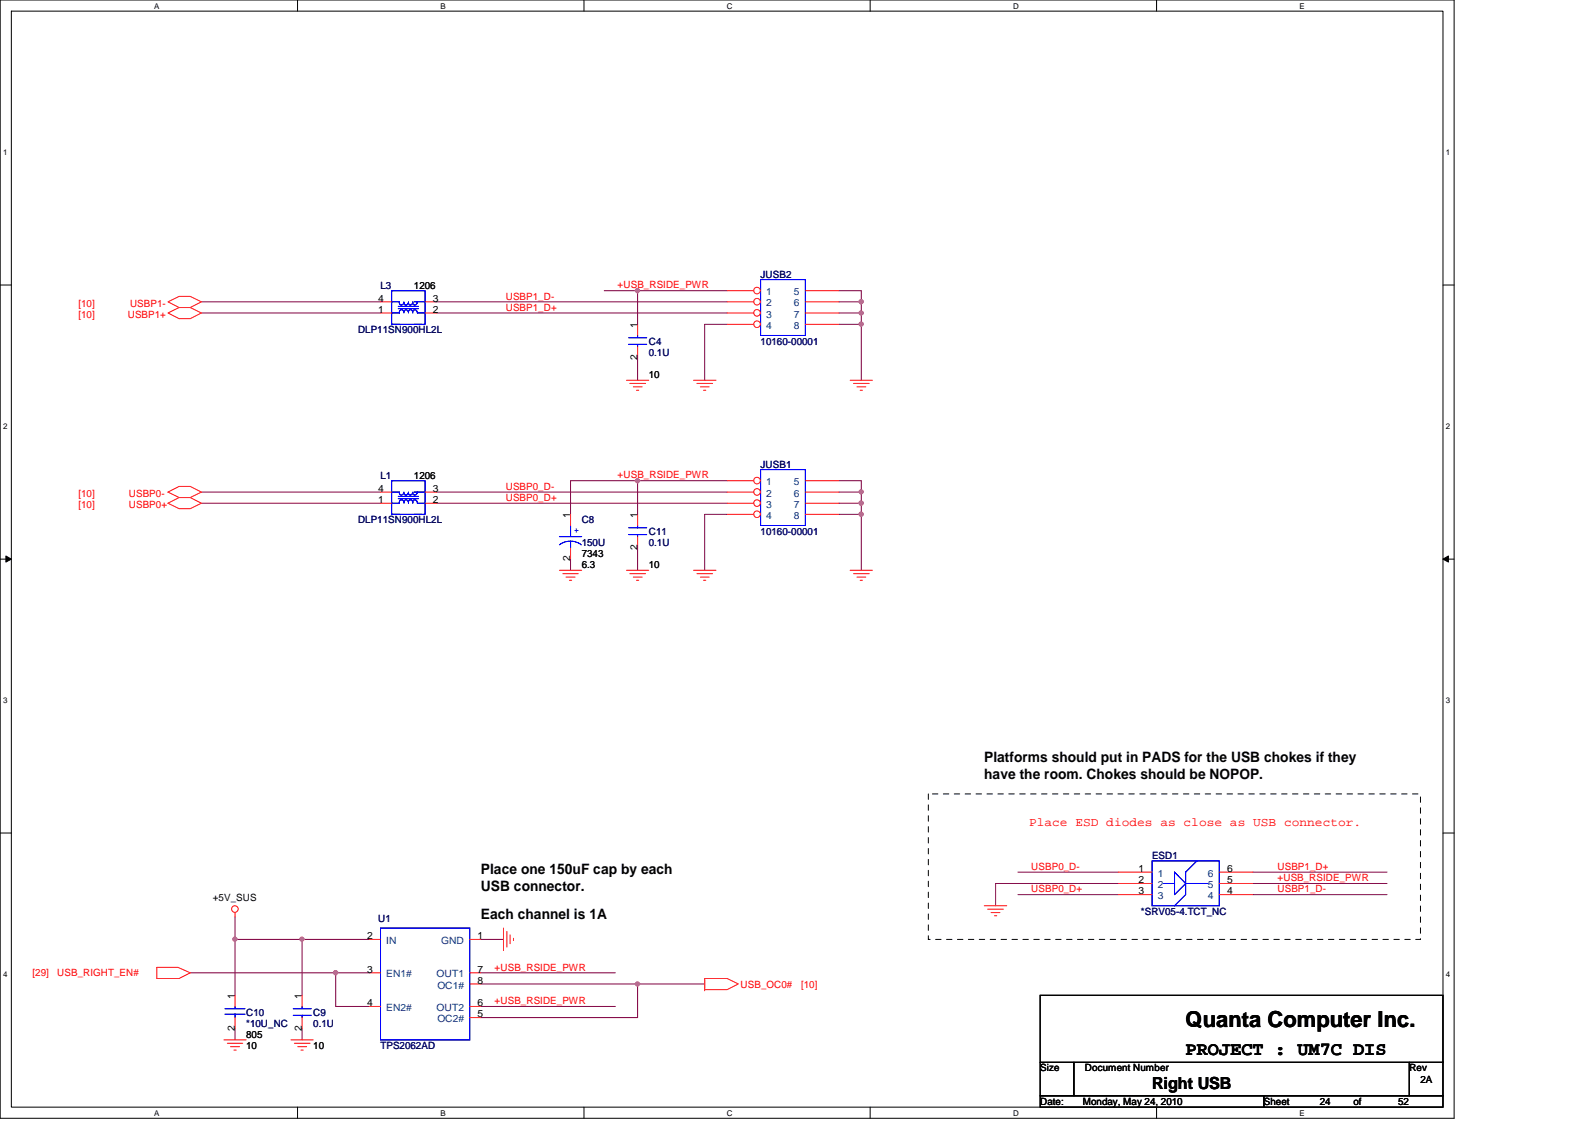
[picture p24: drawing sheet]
<svg xmlns="http://www.w3.org/2000/svg" width="297mm" height="210mm" viewBox="0 0 297 210" stroke-linecap="round" stroke-linejoin="round" font-family="sans-serif">
<defs><g id="words">
<text font-size="4.1" x="220.8" y="191.3">Quanta Computer Inc.</text>
<text font-size="3.5" x="220.8" y="196.5">PROJECT : UM7C DIS</text>
<text font-size="3.1" x="214.5" y="202.8">Right USB</text>
<g font-size="2.7">
<text x="183.3" y="142">Platforms should put in PADS for the USB chokes if they</text>
<text x="183.3" y="145.2">have the room. Chokes should be NOPOP.</text>
<text x="89.6" y="162.8">Place one 150uF cap by each</text>
<text x="89.6" y="166">USB connector.</text>
<text x="89.6" y="171.2">Each channel is 1A</text>
</g>
<text font-size="2.3" fill="#f00" x="191.6" y="153.9">Place ESD diodes as close as USB connector.</text>
<g font-size="1.9" fill="#000080">
<text x="70.9" y="53.8">L3</text>
<text x="141.6" y="51.7">JUSB2</text>
<text x="66.7" y="62.1">DLP11SN900HL2L</text>
<text x="120.8" y="64.2">C4</text>
<text x="141.6" y="64.2">10160-00001</text>
<text x="120.8" y="66.3">0.1U</text>
<text x="70.9" y="89.2">L1</text>
<text x="141.6" y="87.1">JUSB1</text>
<text x="66.7" y="97.5">DLP11SN900HL2L</text>
<text x="108.3" y="97.5">C8</text>
<text x="108.3" y="101.6">150U</text>
<text x="120.8" y="99.6">C11</text>
<text x="120.8" y="101.6">0.1U</text>
<text x="141.6" y="99.6">10160-00001</text>
<text x="214.5" y="160">ESD1</text>
<text x="70.4" y="171.7">U1</text>
<text x="212.5" y="170.4">*SRV05-4.TCT_NC</text>
<text x="45.8" y="189.1">C10</text>
<text x="45.8" y="191.2">*10U_NC</text>
<text x="58.3" y="189.1">C9</text>
<text x="58.3" y="191.2">0.1U</text>
<text x="70.9" y="195.4">TPS2062AD</text>
</g>
<g font-size="1.9">
<text x="77.1" y="53.8">1206</text>
<text x="70.4" y="58.3">1</text>
<text x="70.4" y="56.2">4</text>
<text x="80.6" y="58.3">2</text>
<text x="80.6" y="56.2">3</text>
<text x="118.7" y="61" transform="rotate(-90 118.7 61)">1</text>
<text x="118.7" y="67.1" transform="rotate(-90 118.7 67.1)">2</text>
<text x="120.8" y="70.4">10</text>
<text x="77.1" y="89.2">1206</text>
<text x="70.4" y="93.7">1</text>
<text x="70.4" y="91.6">4</text>
<text x="80.6" y="93.7">2</text>
<text x="80.6" y="91.6">3</text>
<text x="106.2" y="96.4" transform="rotate(-90 106.2 96.4)">1</text>
<text x="118.7" y="96.4" transform="rotate(-90 118.7 96.4)">1</text>
<text x="106.2" y="104.6" transform="rotate(-90 106.2 104.6)">2</text>
<text x="108.3" y="105.8">6.3</text>
<text x="108.3" y="103.8">7343</text>
<text x="118.7" y="102.4" transform="rotate(-90 118.7 102.4)">2</text>
<text x="120.8" y="105.8">10</text>
<text x="39.6" y="167.9">+5V_SUS</text>
<text x="212" y="162.4">1</text>
<text x="212" y="164.5">2</text>
<text x="212" y="166.6">3</text>
<text x="228.5" y="166.6">4</text>
<text x="228.5" y="164.5">5</text>
<text x="228.5" y="162.4">6</text>
<text x="68.4" y="174.9">2</text>
<text x="88.9" y="174.9">1</text>
<text x="68.4" y="181.1">3</text>
<text x="88.9" y="183.2">8</text>
<text x="88.9" y="181.1">7</text>
<text x="43.7" y="186" transform="rotate(-90 43.7 186)">1</text>
<text x="56.2" y="186" transform="rotate(-90 56.2 186)">1</text>
<text x="68.4" y="187.4">4</text>
<text x="88.9" y="189.5">5</text>
<text x="88.9" y="187.4">6</text>
<text x="43.7" y="192" transform="rotate(-90 43.7 192)">2</text>
<text x="45.8" y="195.4">10</text>
<text x="45.8" y="193.3">805</text>
<text x="56.2" y="192" transform="rotate(-90 56.2 192)">2</text>
<text x="58.3" y="195.4">10</text>
<text x="193.7" y="199.6">Size</text>
<text x="202" y="199.6">Document Number</text>
<text x="262.5" y="199.6">Rev</text>
<text x="264.5" y="201.6">2A</text>
<text x="193.7" y="205.8">Date:</text>
<text x="201.6" y="205.8">Monday, May 24, 2010</text>
<text x="235.4" y="205.8">Sheet</text>
<text x="245.8" y="205.8">24</text>
<text x="252" y="205.8">of</text>
<text x="260.4" y="205.8">52</text>
</g>
<g font-size="1.9" fill="#f00">
<text x="115" y="53.7">+USB_RSIDE_PWR</text>
<text x="14.6" y="57.1">[10]</text>
<text x="14.6" y="59.2">[10]</text>
<text x="23.8" y="59.2">USBP1+</text>
<text x="24.2" y="57.1">USBP1-</text>
<text x="94.2" y="57.9">USBP1_D+</text>
<text x="94.2" y="55.8">USBP1_D-</text>
<text x="115" y="89.1">+USB_RSIDE_PWR</text>
<text x="14.6" y="92.5">[10]</text>
<text x="14.6" y="94.6">[10]</text>
<text x="24" y="92.5">USBP0-</text>
<text x="24" y="94.6">USBP0+</text>
<text x="94.2" y="93.3">USBP0_D+</text>
<text x="94.2" y="91.2">USBP0_D-</text>
<text x="192.1" y="166.2">USBP0_D+</text>
<text x="192.1" y="162">USBP0_D-</text>
<text x="237.9" y="166.2">USBP1_D-</text>
<text x="237.9" y="162">USBP1_D+</text>
<text x="237.9" y="164.1">+USB_RSIDE_PWR</text>
<text x="6.1" y="181.9">[29]</text>
<text x="10.7" y="181.9">USB_RIGHT_EN#</text>
<text x="92.1" y="180.8">+USB_RSIDE_PWR</text>
<text x="137.9" y="183.9">USB_OC0#</text>
<text x="149.2" y="183.9">[10]</text>
<text x="92.1" y="187">+USB_RSIDE_PWR</text>
</g>
<g font-size="1.9" fill="#004080">
<text x="142.7" y="55">1</text>
<text x="142.7" y="57.1">2</text>
<text x="142.7" y="59.1">3</text>
<text x="147.9" y="55">5</text>
<text x="147.9" y="57.1">6</text>
<text x="147.9" y="59.1">7</text>
<text x="142.7" y="61.3">4</text>
<text x="147.9" y="61.3">8</text>
<text x="142.7" y="90.4">1</text>
<text x="142.7" y="92.5">2</text>
<text x="142.7" y="94.6">3</text>
<text x="147.9" y="90.4">5</text>
<text x="147.9" y="92.5">6</text>
<text x="147.9" y="94.6">7</text>
<text x="142.7" y="96.6">4</text>
<text x="147.9" y="96.6">8</text>
<text x="215.6" y="163.3">1</text>
<text x="215.6" y="165.4">2</text>
<text x="215.6" y="167.5">3</text>
<text x="225" y="167.5">4</text>
<text x="225" y="165.4">5</text>
<text x="225" y="163.3">6</text>
<text x="71.9" y="175.8">IN</text>
<text x="82.2" y="175.8">GND</text>
<text x="71.9" y="182">EN1#</text>
<text x="81.3" y="182">OUT1</text>
<text x="81.4" y="184.1">OC1#</text>
<text x="71.9" y="188.3">EN2#</text>
<text x="81.3" y="188.3">OUT2</text>
<text x="81.4" y="190.4">OC2#</text>
</g>
<text font-size="1.9" fill="#00f" x="106.9" y="99.4">+</text>
<g font-size="1.5">
<text x="28.7" y="1.6">A</text>
<text x="82" y="1.6">B</text>
<text x="135.4" y="1.6">C</text>
<text x="188.7" y="1.6">D</text>
<text x="242" y="1.6">E</text>
<text x=".6" y="28.9">1</text>
<text x="269.3" y="28.9">1</text>
<text x=".6" y="79.9">2</text>
<text x="269.3" y="79.9">2</text>
<text x=".6" y="131">3</text>
<text x="269.3" y="131">3</text>
<text x=".6" y="182">4</text>
<text x="269.3" y="182">4</text>
<text x="28.7" y="207.8">A</text>
<text x="82" y="207.8">B</text>
<text x="135.4" y="207.8">C</text>
<text x="188.7" y="207.8">D</text>
<text x="242" y="207.8">E</text>
</g>
</g></defs>
<path d="M0 0h270.8v208.3h-270.8zM2.1 2.1h266.6v204.1h-266.6z" fill="none" stroke="#000" stroke-width=".19"/>
<g fill="#fff">
<path d="M28.7 .3h1v1.6h-1z"/>
<path d="M28.7 206.5h1v1.6h-1z"/>
</g>
<path d="M55.4 0v2.1M55.4 206.2v2.1" fill="none" stroke="#000" stroke-width=".19"/>
<g fill="#fff">
<path d="M82 .3h1v1.6h-1z"/>
<path d="M82 206.5h1v1.6h-1z"/>
</g>
<path d="M108.8 0v2.1M108.8 206.2v2.1" fill="none" stroke="#000" stroke-width=".19"/>
<g fill="#fff">
<path d="M135.4 .3h1v1.6h-1z"/>
<path d="M135.4 206.5h1v1.6h-1z"/>
</g>
<path d="M162 0v2.1M162 206.2v2.1" fill="none" stroke="#000" stroke-width=".19"/>
<g fill="#fff">
<path d="M188.7 .3h1v1.6h-1z"/>
<path d="M188.7 206.5h1v1.6h-1z"/>
</g>
<path d="M215.4 0v2.1M215.4 206.2v2.1" fill="none" stroke="#000" stroke-width=".19"/>
<g fill="#fff">
<path d="M242 .3h1v1.6h-1z"/>
<path d="M242 206.5h1v1.6h-1z"/>
<path d="M.6 27.6h.8v1.6h-.8z"/>
<path d="M269.3 27.6h.8v1.6h-.8z"/>
<path d="M.6 78.6h.8v1.6h-.8z"/>
<path d="M269.3 78.6h.8v1.6h-.8z"/>
</g>
<path d="M0 53.1h2.1M268.7 53.1h2.1" fill="none" stroke="#000" stroke-width=".19"/>
<g fill="#fff">
<path d="M.6 129.6h.8v1.7h-.8z"/>
<path d="M269.3 129.6h.8v1.7h-.8z"/>
</g>
<path d="M0 104.1h2.1M1.1 103.5l1 .6-1 .6zM268.7 104.1l1-.6v1.2zM268.7 104.1h2.1" fill="none" stroke="#000" stroke-width=".19"/>
<path d="M1.1 103.5l1 .6-1 .6zM268.7 104.1l1-.6v1.2z" fill="#000"/>
<g fill="#fff">
<path d="M.6 180.6h.8v1.7h-.8z"/>
<path d="M269.3 180.6h.8v1.7h-.8z"/>
</g>
<path d="M0 155.2h2.1M268.7 155.2h2.1" fill="none" stroke="#000" stroke-width=".19"/>
<path d="M68.7 175h-12.4v10.4M56.3 191.6v2.1M89.6 183.3h29.1" fill="none" stroke="#800040" stroke-width=".19"/>
<circle cx="56.2" cy="174.9" r=".39" fill="#f0f"/>
<circle cx="56.2" cy="174.9" r=".39" fill="none" stroke="#f0f" stroke-width=".19"/>
<path d="M43.8 175h12.5M89.6 187.5h25" fill="none" stroke="#800040" stroke-width=".19"/>
<circle cx="43.8" cy="174.9" r=".39" fill="#f0f"/>
<circle cx="43.8" cy="174.9" r=".39" fill="none" stroke="#f0f" stroke-width=".19"/>
<path d="M118.7 183.3v6.2" fill="none" stroke="#800040" stroke-width=".19"/>
<circle cx="118.7" cy="183.3" r=".39" fill="#f0f"/>
<circle cx="118.7" cy="183.3" r=".39" fill="none" stroke="#f0f" stroke-width=".19"/>
<path d="M62.5 181.2h6.2M89.6 189.5h29.1" fill="none" stroke="#800040" stroke-width=".19"/>
<circle cx="62.5" cy="181.2" r=".4" fill="#f0f"/>
<circle cx="62.5" cy="181.2" r=".4" fill="none" stroke="#f0f" stroke-width=".19"/>
<g fill="none" stroke="#800040" stroke-width=".19">
<path d="M135.4 95.8h-4.2v10.4M135.4 89.5h-16.7v6.3M43.8 170.8v14.6M89.6 175h4.2M189.6 166.6h18.7M189.6 162.4h18.7M208.3 164.5h-22.9v4.2M233.3 166.6h25M233.3 162.4h25M233.3 164.5h25M35.4 181.2h27.1v6.3h6.2M43.8 191.6v2.1"/>
<path d="M89.6 181.2h25M118.7 183.3h12.5"/>
</g>
<circle cx="118.7" cy="89.5" r=".39" fill="#f0f"/>
<circle cx="118.7" cy="89.5" r=".39" fill="none" stroke="#f0f" stroke-width=".19"/>
<path d="M112.5 54.1h6.2v6.3M135.4 60.4h-4.2v10.4M37.5 93.7h33.4M37.5 91.7h33.4M81.3 93.7h54.1M81.3 91.7h54.1M106.3 89.5h12.4M118.7 102.1v4.1" fill="none" stroke="#800040" stroke-width=".19"/>
<circle cx="118.7" cy="54.1" r=".4" fill="#f0f"/>
<circle cx="118.7" cy="54.1" r=".4" fill="none" stroke="#f0f" stroke-width=".19"/>
<path d="M37.5 56.2h33.4M37.5 58.3h33.4M81.3 58.3h54.1M81.3 56.2h54.1M118.7 54.1h16.7M156.2 58.3h4.2M118.7 66.6v4.2M160.4 60.4v10.4M106.3 89.5v6.3M106.3 104.1v2.1" fill="none" stroke="#800040" stroke-width=".19"/>
<circle cx="160.4" cy="60.4" r=".39" fill="#f0f"/>
<circle cx="160.4" cy="60.4" r=".39" fill="none" stroke="#f0f" stroke-width=".19"/>
<path d="M160.4 58.3v2.1h-4.2" fill="none" stroke="#800040" stroke-width=".19"/>
<circle cx="160.4" cy="58.3" r=".39" fill="#f0f"/>
<circle cx="160.4" cy="58.3" r=".39" fill="none" stroke="#f0f" stroke-width=".19"/>
<path d="M156.2 54.1h4.2M156.2 56.2h4.2v2.1" fill="none" stroke="#800040" stroke-width=".19"/>
<circle cx="160.4" cy="56.2" r=".4" fill="#f0f"/>
<circle cx="160.4" cy="56.2" r=".4" fill="none" stroke="#f0f" stroke-width=".19"/>
<path d="M160.4 54.1v2.1M156.2 95.8h4.2v10.4" fill="none" stroke="#800040" stroke-width=".19"/>
<circle cx="160.4" cy="95.8" r=".4" fill="#f0f"/>
<circle cx="160.4" cy="95.8" r=".4" fill="none" stroke="#f0f" stroke-width=".19"/>
<path d="M156.2 93.7h4.2v2.1" fill="none" stroke="#800040" stroke-width=".19"/>
<circle cx="160.4" cy="93.7" r=".4" fill="#f0f"/>
<circle cx="160.4" cy="93.7" r=".4" fill="none" stroke="#f0f" stroke-width=".19"/>
<path d="M156.2 91.7h4.2" fill="none" stroke="#800040" stroke-width=".19"/>
<circle cx="160.4" cy="91.6" r=".39" fill="#f0f"/>
<circle cx="160.4" cy="91.6" r=".39" fill="none" stroke="#f0f" stroke-width=".19"/>
<path d="M156.2 89.5h4.2v4.2" fill="none" stroke="#800040" stroke-width=".19"/>
<g fill="none" stroke="#f00" stroke-width=".19">
<path d="M31.3 56.2l2.1-1h2l2.1 1-2.1 1.1h-2zM31.3 58.3l2.1-1h2l2.1 1-2.1 1.1h-2zM116.7 70.8h4.1M117.3 71.4h2.9M117.9 72.1h1.7M118.5 72.7h.5M129.2 70.8h4.1M129.8 71.4h2.9M130.4 72.1h1.7M131 72.7h.4M158.3 70.8h4.2M159 71.4h2.9"/>
<path d="M159.6 72.1h1.6M160.2 72.7h.4M31.3 91.7l2.1-1.1h2l2.1 1.1-2.1 1h-2zM31.3 93.7l2.1-1h2l2.1 1-2.1 1h-2zM104.2 106.2h4.1M104.8 106.8h2.9M105.4 107.5h1.7M106 108.1h.5M116.7 106.2h4.1M117.3 106.8h2.9M117.9 107.5h1.7M118.5 108.1h.5"/>
<path d="M129.2 106.2h4.1M129.8 106.8h2.9M130.4 107.5h1.7M131 108.1h.4M158.3 106.2h4.2M159 106.8h2.9M159.6 107.5h1.6M160.2 108.1h.4M43.8 170v.8M93.8 172.8v4.2M94.4 173.5v2.9M95 174.1v1.7"/>
<path d="M95.6 174.8v.4M183.3 168.7h4.2M183.9 169.3h3M184.6 170h1.6M185.2 170.6h.4M29.2 180.2h3.9l2.3 1-2 1h-4.2zM41.7 193.7h4.1M42.3 194.3h2.9M42.9 194.9h1.7M43.6 195.6h.4M54.2 193.7h4.1M54.8 194.3h2.9"/>
<path d="M55.5 194.9h1.6M56 195.6h.5M131.2 182.5v2M131.2 184.1v-1.9h4.2l2.1 1.1-2.1 1h-4.2"/>
<circle cx="43.7" cy="169.3" r=".62"/>
</g>
<path d="M193.7 185.4h75v12.5h-75zM193.7 197.9h6.3v6.2h-6.3zM200 197.9h62.5v6.2h-62.5zM262.5 197.9h6.2v6.2h-6.2zM193.7 204.1h41.7v2.1h-41.7zM235.4 204.1h33.3v2.1h-33.3z" fill="none" stroke="#000" stroke-width=".19"/>
<path d="M172.9 147.9h91.6v27.1h-91.6z" fill="none" stroke="#000" stroke-width=".19" stroke-dasharray="1 1 1 1 1 1 1 1"/>
<path d="M141.6 52.1h8.4v10.4h-8.4z" fill="none" stroke="#00f" stroke-width=".19"/>
<circle cx="141" cy="54.1" r=".62" fill="#fff"/>
<g fill="none" stroke="#f00" stroke-width=".19">
<path d="M135.4 54.1h5"/>
<circle cx="141" cy="54.1" r=".62"/>
</g>
<circle cx="141" cy="56.2" r=".62" fill="#fff"/>
<g fill="none" stroke="#f00" stroke-width=".19">
<path d="M135.4 56.2h5"/>
<circle cx="141" cy="56.2" r=".62"/>
</g>
<circle cx="141" cy="58.3" r=".62" fill="#fff"/>
<g fill="none" stroke="#f00" stroke-width=".19">
<path d="M135.4 58.3h5"/>
<circle cx="141" cy="58.3" r=".62"/>
</g>
<circle cx="141" cy="60.4" r=".62" fill="#fff"/>
<g fill="none" stroke="#f00" stroke-width=".19">
<path d="M70.9 56.2h2M70.9 58.3h2M79.2 56.2h2.1M79.2 58.3h2.1M150 54.1h6.2M150 56.2h6.2M150 58.3h6.2M135.4 60.4h5M150 60.4h6.2M70.9 93.7h2M70.9 91.7h2M79.2 93.7h2.1"/>
<path d="M79.2 91.7h2.1M106.3 95.8v2.1M106.3 102.1v2M208.3 162.4h6.2M208.3 164.5h6.2M208.3 166.6h6.2M227.1 162.4h6.2M227.1 164.5h6.2M227.1 166.6h6.2M43.8 185.4v2.1M43.8 189.5v2.1"/>
<circle cx="141" cy="60.4" r=".62"/>
</g>
<g fill="none" stroke="#00f" stroke-width=".19">
<path d="M72.9 56.2h1.5a.42 .42 0 0 0 .3 .6 .42 .42 0 0 0 .5-.4M72.9 54.1h6.3v6.3h-6.3zM74.2 57.1h3.7M74.2 57.5h3.7M75.2 58.1a.42 .42 0 0 0-.5-.4 .42 .42 0 0 0-.3 .6h-1.5M75.2 56.2a.42 .42 0 0 0 .3 .6 .42 .42 0 0 0 .5-.4M76 58.1a.42 .42 0 0 0-.5-.4 .42 .42 0 0 0-.3 .6M76.1 56.2a.39 .39 0 0 0 .1 .5 .39 .39 0 0 0 .6-.1v-.2M76.8 58.1a.4 .4 0 0 0-.5-.4 .4 .4 0 0 0-.2 .6M76.9 56.2a.42 .42 0 0 0 .3 .6 .42 .42 0 0 0 .5-.4M77.1 56.2h2.1M77.7 58.1a.42 .42 0 0 0-.5-.4 .42 .42 0 0 0-.3 .6"/>
<path d="M77.7 58.1v.2h1.5M77.7 56.2v.2M72.9 60.4h1.5M77.1 60.4h1.5M72.9 91.7h1.5a.4 .4 0 0 0 .3 .5 .4 .4 0 0 0 .4-.4M72.9 95.8h1.5M72.9 89.5h6.3v6.3h-6.3zM74.2 92.5h3.7M74.2 92.9h3.7M75.2 93.5a.43 .43 0 0 0-.6-.4 .43 .43 0 0 0-.2 .6h-1.5M75.2 91.7a.4 .4 0 0 0 .3 .5 .4 .4 0 0 0 .5-.4M76 93.5a.43 .43 0 0 0-.5-.4 .43 .43 0 0 0-.3 .6"/>
<path d="M76.1 91.7a.38 .38 0 0 0 .2 .5 .38 .38 0 0 0 .5-.4M76.8 93.5a.41 .41 0 0 0-.5-.4 .41 .41 0 0 0-.2 .6M76.9 91.7a.4 .4 0 0 0 .3 .5 .4 .4 0 0 0 .4-.4M77.1 91.7h2.1M77.1 95.8h1.5M77.7 93.5a.43 .43 0 0 0-.6-.4 .43 .43 0 0 0-.2 .6M77.7 93.5v.2h1.5M77.7 91.7v.2M104.2 99.9h4.1M106.3 97.9v2M141.6 87.5h8.4v10.4h-8.4zM104.2 101.5a3.4 3.4 0 0 1 4 0"/>
<path d="M106.3 100.8v1.3M214.5 160.4h12.6v8.3h-12.6zM216.7 164.5h2M218.7 162.4l2.1 2.1-2.1 2.1zM220.8 164.5h4.2M222.9 160.4l-2.1 2v4.2l-2.1 2.1M41.9 188.9h3.7M41.9 187.9h3.7M43.8 187.5v.4M43.8 188.9v.6"/>
</g>
<circle cx="141" cy="89.5" r=".62" fill="#fff"/>
<g fill="none" stroke="#f00" stroke-width=".19">
<path d="M135.4 89.5h5"/>
<circle cx="141" cy="89.5" r=".62"/>
</g>
<circle cx="141" cy="91.6" r=".62" fill="#fff"/>
<g fill="none" stroke="#f00" stroke-width=".19">
<path d="M135.4 91.7h5"/>
<circle cx="141" cy="91.6" r=".62"/>
</g>
<circle cx="141" cy="93.7" r=".62" fill="#fff"/>
<g fill="none" stroke="#f00" stroke-width=".19">
<path d="M135.4 93.7h5"/>
<circle cx="141" cy="93.7" r=".62"/>
</g>
<circle cx="141" cy="95.8" r=".62" fill="#fff"/>
<g fill="none" stroke="#f00" stroke-width=".19">
<path d="M118.7 60.4v2.1M118.7 64.6v2M118.7 95.8v2.1M118.7 99.9v2.2M135.4 95.8h5M150 95.8h6.2M150 89.5h6.2M150 91.7h6.2M150 93.7h6.2M68.7 175h2.2M87.5 175h2.1M56.3 185.4v2.1"/>
<path d="M56.3 189.5v2.1M68.7 187.5h2.2M68.7 181.2h2.2M87.5 187.5h2.1M87.5 189.5h2.1M87.5 181.2h2.1M87.5 183.3h2.1"/>
<circle cx="141" cy="95.8" r=".62"/>
</g>
<g fill="none" stroke="#00f" stroke-width=".19">
<path d="M117.1 62.9h3.3M117.1 64.1h3.3M118.7 62.5v.4M118.7 64.1v.5M117.1 98.3h3.3M117.1 99.6h3.3M118.7 97.9v.4M118.7 99.6v.3M70.9 172.8h16.6v20.9h-16.6zM54.6 189.1h3.4M54.6 187.9h3.4M56.3 187.5v.4"/>
<path d="M56.3 189.1v.4"/>
</g>
<circle cx="56.2" cy="174.9" r=".39" fill="#f0f"/>
<circle cx="56.2" cy="174.9" r=".39" fill="none" stroke="#f0f" stroke-width=".19"/>
<circle cx="43.8" cy="174.9" r=".39" fill="#f0f"/>
<circle cx="43.8" cy="174.9" r=".39" fill="none" stroke="#f0f" stroke-width=".19"/>
<circle cx="118.7" cy="183.3" r=".39" fill="#f0f"/>
<circle cx="118.7" cy="183.3" r=".39" fill="none" stroke="#f0f" stroke-width=".19"/>
<circle cx="62.5" cy="181.2" r=".4" fill="#f0f"/>
<circle cx="62.5" cy="181.2" r=".4" fill="none" stroke="#f0f" stroke-width=".19"/>
<circle cx="118.7" cy="89.5" r=".39" fill="#f0f"/>
<circle cx="118.7" cy="89.5" r=".39" fill="none" stroke="#f0f" stroke-width=".19"/>
<circle cx="118.7" cy="54.1" r=".4" fill="#f0f"/>
<circle cx="118.7" cy="54.1" r=".4" fill="none" stroke="#f0f" stroke-width=".19"/>
<circle cx="160.4" cy="60.4" r=".39" fill="#f0f"/>
<circle cx="160.4" cy="60.4" r=".39" fill="none" stroke="#f0f" stroke-width=".19"/>
<circle cx="160.4" cy="58.3" r=".39" fill="#f0f"/>
<circle cx="160.4" cy="58.3" r=".39" fill="none" stroke="#f0f" stroke-width=".19"/>
<circle cx="160.4" cy="56.2" r=".4" fill="#f0f"/>
<circle cx="160.4" cy="56.2" r=".4" fill="none" stroke="#f0f" stroke-width=".19"/>
<circle cx="160.4" cy="95.8" r=".4" fill="#f0f"/>
<circle cx="160.4" cy="95.8" r=".4" fill="none" stroke="#f0f" stroke-width=".19"/>
<circle cx="160.4" cy="93.7" r=".4" fill="#f0f"/>
<circle cx="160.4" cy="93.7" r=".4" fill="none" stroke="#f0f" stroke-width=".19"/>
<circle cx="160.4" cy="91.6" r=".39" fill="#f0f"/>
<circle cx="160.4" cy="91.6" r=".39" fill="none" stroke="#f0f" stroke-width=".19"/>
<use href="#words"/>
</svg>
